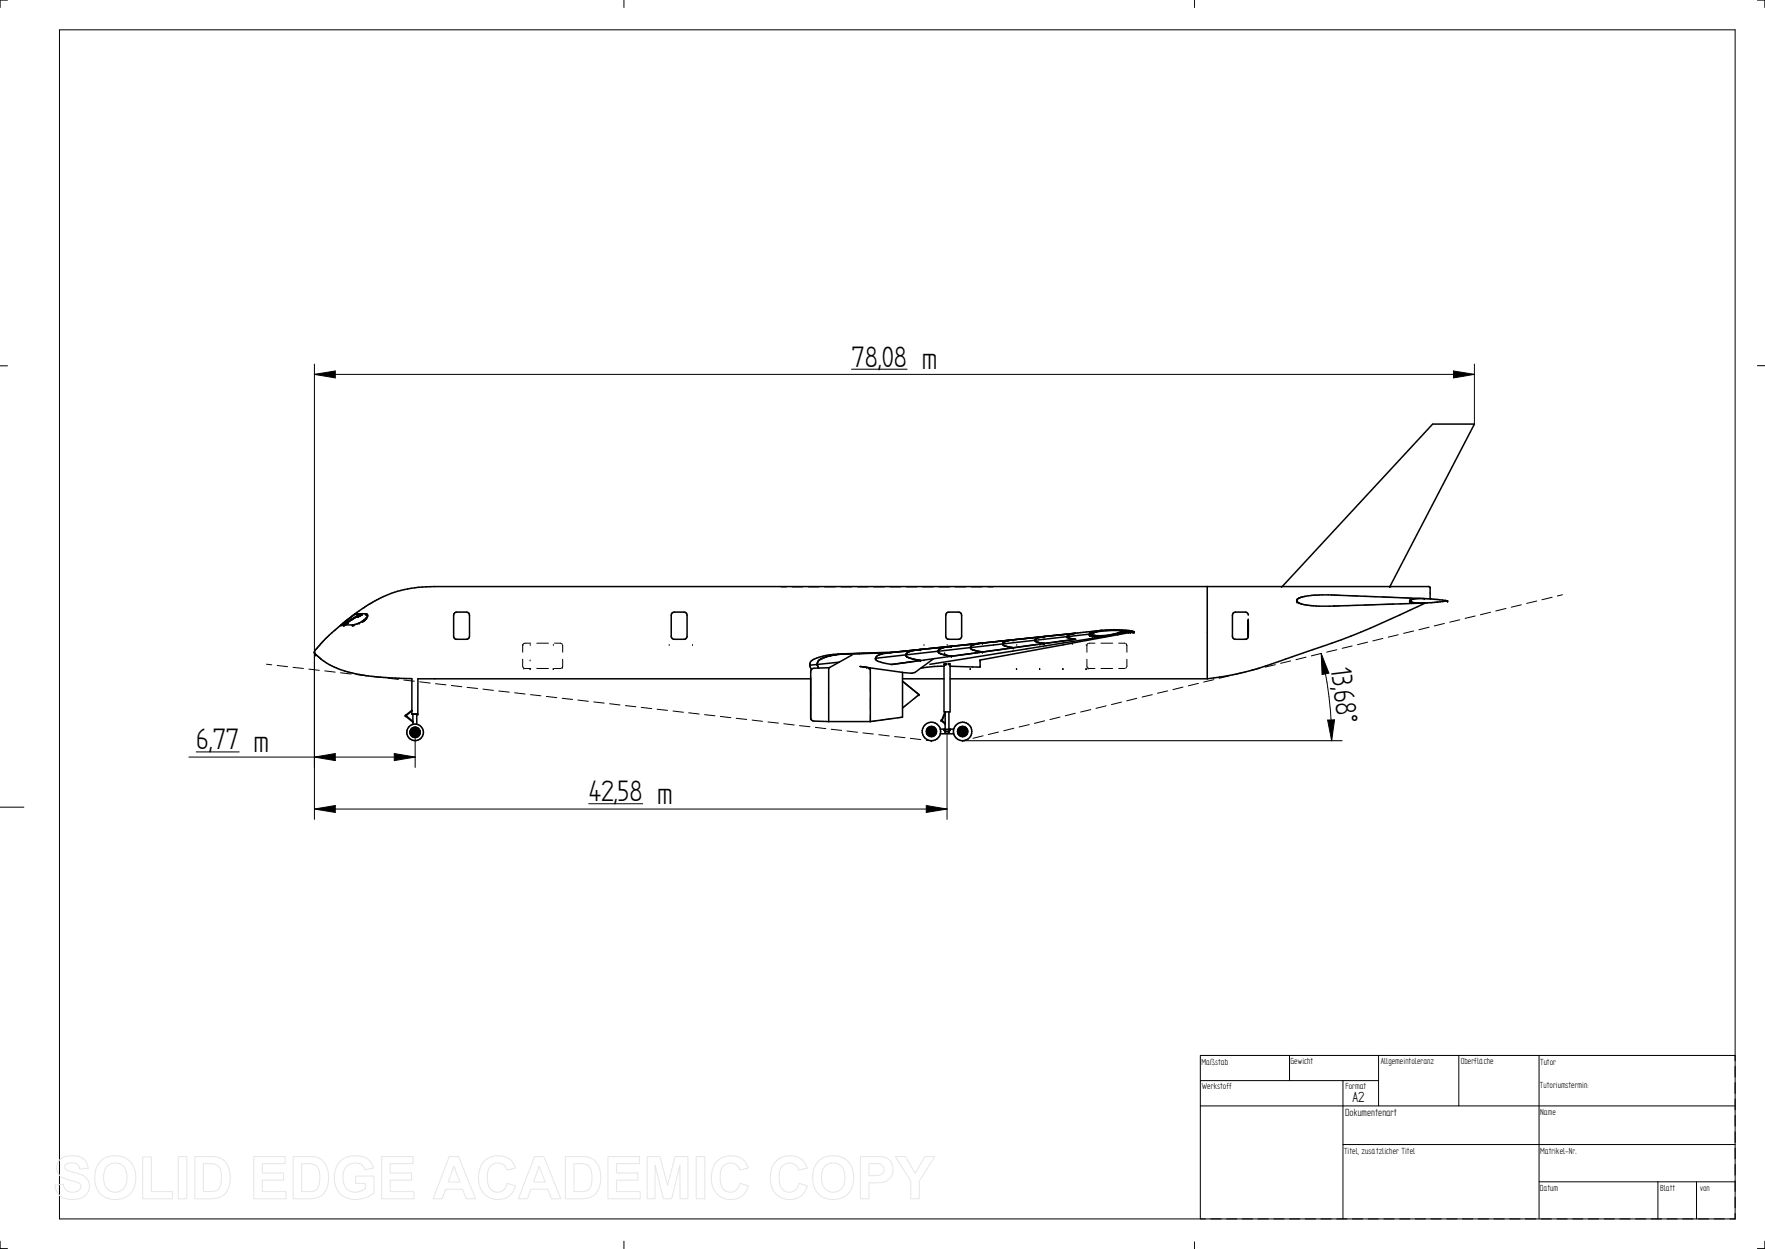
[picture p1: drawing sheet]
<svg xmlns="http://www.w3.org/2000/svg" width="594mm" height="420mm" viewBox="0 0 594 420" stroke-linecap="round" stroke-linejoin="round" font-family="sans-serif">
<defs><g id="words">
<g font-size="11.3">
<text x="286.6" y="123.3">78,08 m</text>
<text x="447.9" y="224.6" transform="rotate(83 447.9 224.6)">13,</text>
<text x="448.9" y="232.3" transform="rotate(83 448.9 232.3)">68°</text>
<text x="66" y="252.1">6,77 m</text>
<text x="198.2" y="269.5">42,58 m</text>
</g>
<text font-size="5.6" x="455.2" y="370.7">A2</text>
<text font-size="3.9" x="452.8" y="375.5">Dokumentenart</text>
<g font-size="3.4">
<text x="404.4" y="358.2">Maßstab</text>
<text x="434.4" y="357.8">Gewicht</text>
<text x="464.7" y="358">Allgemeintoleranz</text>
<text x="491.7" y="358">Oberfläche</text>
<text x="518.4" y="358.1">Tutor</text>
<text x="518.3" y="366">Tutoriumstermin:</text>
<text x="404.5" y="366.3">Werkstoff</text>
<text x="452.8" y="366.4">Format</text>
<text x="518.4" y="375.2">Name</text>
<text x="452.4" y="388.2">Titel, zusätzlicher Titel</text>
<text x="518.4" y="388.2">Matrikel-Nr.</text>
<text x="518.3" y="400.8">Datum</text>
<text x="558.8" y="400.7">Blatt</text>
<text x="572.2" y="400.8">von</text>
</g>
</g></defs>
<g fill="none" stroke="#000" stroke-width=".34">
<path d="M2.5 0h-2.5v2.5M20 10h564v400h-564zM210 0v2.5M402 0v2.5M591.5 0h2.6M594 0v2.5M0 123.1h2.5M105.8 125.9l7.1-1.1v2.3zM105.8 122.5v153.1M105.8 125.9h390.5M286.6 124.2h18.7M489.2 124.8l7.1 1.1-7.1 1.2z"/>
<path d="M496.3 122.5v20.2M591.5 123h2.5M262.9 197.4h1.8M266.6 197.4h3.6M272.1 197.4h3.6M277.6 197.4h3.6M283.1 197.4h3.6M288.6 197.4h3.6M294 197.4h3.7M299.5 197.4h3.6M305 197.4h3.6M310.5 197.4h3.6"/>
<path d="M316 197.4h3.6M321.5 197.4h3.6M327 197.4h3.6M332.5 197.4h1.8M431.4 197.5l-.1 .2M431.6 197.3l-.1 .1M467.7 197.6l-.1 .1M467.8 197.3h.1M467.8 197.3v.1M105.8 219.3h.1M115.1 210.2h.1M115.1 210l-.3 .2"/>
<path d="M115.2 210.2h.1M115.9 209.5l-.2 .1M116 209.3h.1M116 209.3l-.6 .4M116.1 209.3h.1M116.4 209l-.3 .3M116.4 208.9h.1M116.7 208.7l-.3 .2M116.7 208.8l-.1 .1M118.7 210.2h.1M118.8 210.2h.1M119 210.2h.1"/>
<path d="M122.8 208.4h.1M122.8 208.3h.1M122.9 208.3h-.1M122.9 206.5h.1M122.9 206.5h.2M123 206.5h.1M123.1 206.5h.1M176 216.9l-.1 2.5M176 216.7h.1M176.3 216.5l-.3 .2M178.5 216.8h.1M178.6 216.4h-2.1"/>
<path d="M180.7 216.4h3.9M186.3 216.8h.1M186.6 216.4h2.2M189 216.5l.3 .2M189.4 217v2.4M225.2 216.8h.1M233.1 216.8h.1M285.8 220h-2.9M286.8 219.8l-.8 .1M289.3 219.8h-1.7M289.3 219.8h.1M291 219.7l-.9 .1"/>
<path d="M293.6 219.8l-5.1 .1M297 220l-.4 .1M298.8 219.6l-2.6 .1M299 219.6h.2M299.7 219.5l-.3 .1M300 219.5h-.1M300.4 219.5h-.3M301.1 219.4l-1.1 .1M301.5 219.4h-.6M301.6 219.4l-1.6 .1M302.3 219.3h-.4h.9M304.8 219.2h-.9"/>
<path d="M305.1 219.8l-.3 .5 .5 .7M306.3 218.9l-3.5 .3M306.4 218.9l-3.2 .3M307 218.9l-1.2 .4M308.4 218.7l-.6 .1M308.5 218.7h.1M309.2 218.6h-.3M311 216.8h.1M311.4 218.3l-3.3 .4 1.5-.2h-.2M311.5 218.3l-1.7 .2M315.8 219.1h.1M316.1 218.5h.1"/>
<path d="M316.1 218.5a.7 .7 0 0 0-.4 .6 .7 .7 0 0 0 .4 .7M316.6 217.8l-3.5 .3M316.7 217.8l-3.4 .3M317.8 219.7h.1M317.9 219.7h.1M318 219.7h.1M318.4 217.7l-1.5 .4M318.8 216.8h.1M319.8 217.4l-.2 .1M320 217.4l-.8 .2M320.2 217.4h.1M320.2 217.4h-.1"/>
<path d="M321.8 217.3l-3.5 .3M321.9 217.2l-1.7 .2M326.6 216.8h.1M326.6 217.8h.1M327.1 219.8l-3.4 .5M327.1 216.7l-3.6 .3M330.1 216.4h.2M330.4 216.3h.1M330.5 216.3l-1.7 .2M330.5 216.3h.2M330.6 219.4h.1M330.7 216.3h.1"/>
<path d="M332.3 216.2l-3.4 .3M332.4 219.1l-3.5 .5M334.4 216.8h.1M337.4 215.6l-3.4 .4M337.5 216.6h.1M337.5 215.6l-3.4 .3M337.5 218.4l-3.4 .5M340.7 215.3h-.3M340.7 215.3h.2l-1.7 .1M340.7 215.3h.1M341 217.9l-1.7 .2M341 215.2l-1.7 .2"/>
<path d="M341 217.9h.1M342.2 216.8h.1M342.6 215.1l-1.7 .2M342.7 215.1l-1.8 .1M342.8 217.7l-1.7 .2M347.8 214.5l-3.4 .4M347.9 214.5l-3.4 .4M348 217l-3.5 .4M348.4 215.4h.1M350 216.8h.1M351.1 214.2h.1M351.1 217.3h.1"/>
<path d="M351.1 214.9h.1M351.3 214.2l-1.7 .1M351.4 216.5l-1.6 .2M351.4 214.2l-1.6 .1M351.5 216.5h.1M351.5 214.1h.1M353 214l-1.5 .1M353.2 216.2l-1.7 .3M353.2 214l-1.7 .1M357.8 216.8h.1M358.2 213.4l-3.4 .4M358.4 215.5l-3.4 .5"/>
<path d="M358.4 213.4l-3.4 .4M359.1 214.2h.1M360.9 216.3h.1M361.7 213.1l-1.7 .2M361.9 215.1l-1.7 .2M361.9 213.1l-1.7 .1M365.6 216.8h.1M365.9 217l-.1 2.4M366.2 216.5l-.3 .2M366.7 213.4h.1M366.7 213.3h.1M366.9 213.6h.1"/>
<path d="M366.9 213.7h.1M367.1 213.7h.1M367.4 213.8h.1M367.7 213.9h.1M367.9 213.9h.1M368.4 214h.1M368.5 216.4h-2.1M368.8 214h.1M369.4 214.1h.1M369.6 214.1h.1M369.8 214.1h.1M370.3 214.1h.1"/>
<path d="M370.6 216.4h3.9M371.3 214.1h.1M371.5 214h.1M371.7 214h.1M372.2 214h.1M376.5 216.4h2.2M377.8 212.8h.1M378.5 212.7h-.6M378.9 216.5l.3 .2M379.2 216.7h.1M379.3 216.9v2.5M380.3 212.6h.1"/>
<path d="M380.4 212.6h-1.3M380.5 212.6h.1M381.7 212.5h.1M381.8 212.5l-.7 .1M381.8 212.5h.1M444.7 219.8l2.6 6.6-2.3 .5zM444.7 219.8a125.3 125.3 0 0 1 3.5 29.4M444.8 219.8l-3.4 .8M449.1 200.2h2M450 218.6l-3.5 .8M451.1 203.8l-2 .1M453.1 200.3l4 .2"/>
<path d="M455.1 217.3l-3.4 .8M457 203.6l-3.9 .2M459.1 200.6l4 .1M460.3 216l-3.4 .9M463 203.4l-3.9 .1M465.2 200.8l3.9 .2M465.5 214.8l-3.4 .8M469 203.2l-3.9 .1M470.7 213.5l-3.4 .8M471.2 201l3.9 .2M475 203l-3.9 .1M475.8 212.3l-3.4 .8"/>
<path d="M477.2 201.3h1.9M479.1 202.9h-2M479.3 201.4h.1M479.4 202.9h.1M479.5 201.4h.1M481 211l-3.4 .8M486.2 209.7l-3.4 .9M487.1 202.1h.1M491.4 208.5l-3.4 .8M496.5 207.2l-3.4 .8M501.7 206l-3.4 .8M506.9 204.7l-3.4 .8"/>
<path d="M512.1 203.5l-3.4 .8M517.3 202.2l-3.5 .8M522.4 200.9l-3.4 .9M525.9 200.1l-1.7 .4M89.7 223.4l1.8 .2M93.3 223.9l3.5 .4M98.6 224.5l3.5 .4M104 225.1l3.5 .4M109.3 225.7l3.5 .4M114.6 226.3l3.5 .4M119.9 226.9l3.5 .4M125.3 227.5l3.5 .4"/>
<path d="M130.6 228.1l3.5 .5M135.9 228.8l3.5 .4M138.6 238.9v.3M141.3 229.4l3.5 .4M146.6 230l3.5 .4M151.9 230.6l3.5 .4M157.2 231.2l3.5 .4M162.6 231.8l3.5 .4M167.9 232.5l3.5 .3M173.2 233l3.5 .5M175.9 221.8l.1 2.5M176 224.5l.3 .2"/>
<path d="M176.3 224.7h.1M176.6 224.8l2 .1M178.4 224.9h.1M178.4 222h.1M178.5 224.9h.1M178.6 233.7l3.5 .4M180.7 224.9h3.9M183.9 234.3l3.5 .4M186.2 224.9h.1M186.3 224.9h.1M188.8 224.8l-2.2 .1M189.2 234.9l3.5 .4"/>
<path d="M189.3 224.5h.1M189.3 224.5l-.3 .2M189.4 221.8v2.5M194.5 235.5l3.5 .4M199.8 236.1l3.6 .4M205.2 236.7l3.5 .5M210.5 237.4l3.5 .3M215.9 238l3.5 .4M221.2 238.6l3.5 .4M226.5 239.2l3.5 .4M231.8 239.8l3.5 .4M272.5 223.8h.1"/>
<path d="M272.5 223.7h.1M272.5 223.6h.1M272.6 223.4h.1M272.6 223.3h.1M272.6 223.4l-.1 .1M272.6 223.1v.1M272.9 227.5v.8M272.9 225.6v.9M272.9 233.6v.1M275.1 223.5h.1M275.1 223.3v.1M275.1 223.1h.1"/>
<path d="M278.9 233.2v.1M281.3 220.3h-.3M282.4 220.1l-.7 .1M289.5 224.2h.6M290.7 224.4l.8 .1M291.5 224.5h.1M291.6 224.5h.1M291.7 224.5h.1M292.4 224.6h.1M292.6 224.7h.1M292.6 224.6h.1M292.7 224.7h.1"/>
<path d="M292.8 224.7h.1M292.9 224.7h.1M292.9 224.7v2M292.9 228.7v4M292.9 234.7v4M294.7 221.5h.1M294.8 221.1l-.1 .3M294.9 221h.1M296.1 220.3l-.8 .3M301.6 223.3l-1.6 .2M303.8 229.2h.1M304.9 220.3h.1"/>
<path d="M305.6 236.7l-1.8 1.5M306.1 221.4l1.7 .4M306.5 222.6l-3.2 .5M307.2 226.4l-.4 .1M307.9 226.2l-.3 .1M308.8 222l.8 .2M309.3 233.7h.1M309.3 233.7l-1.8 1.5M309.7 222.2l-1.6 .2M311 222h.1M316.9 220l1.5 .5M317.7 224.1h.2"/>
<path d="M317.7 223.3h.1M318.2 239.8h.1M318.2 239.5v.1M319.3 220.6l.7 .1M319.8 223.3h.1M320.2 220.8h.1M321.9 220.5l-1.7 .3M326.5 224.9h.1M326.6 224.9h.1M329.9 224.1h.1M329.9 222h.1M342.1 224.9h.1"/>
<path d="M342.2 224.9h.1M349.9 224.9h.1M350 224.9h.1M357.7 224.9h.1M357.8 224.9h.1M361.9 239.9l-3.3 .9M365.5 224.9h.1M365.6 224.9h.1M365.8 221.8l.1 2.5M365.9 224.5l.3 .2M366.2 224.7h.1M366.4 224.8l2.1 .1"/>
<path d="M367.2 238.7l-3.5 .8M370.6 224.9h3.9M372.3 237.4l-3.4 .9M377.5 236.2l-3.4 .8M378.7 224.8l-2.2 .1M379.2 224.5l-.3 .2M379.3 221.8v2.5M382.6 234.9l-3.3 .9M387.9 233.7l-3.5 .8M393 232.4l-3.4 .8M398.2 231.1l-3.4 .9M403.4 229.9l-3.4 .8"/>
<path d="M408.6 228.6l-3.5 .8M413.7 227.4l-3.4 .8M418.9 226.1l-3.4 .8M424.1 224.8l-3.4 .9M429.3 223.6l-3.5 .8M434.4 222.3l-3.4 .8M439.6 221.1l-3.4 .8M63.6 254.7h76.1M66 252.9h14.5M105.8 254.7l7.1-1.2v2.4zM132.7 253.5l7 1.2-7 1.2zM139 240.2h.1z"/>
<path d="M139 242.7v.3M139.4 240.2h.4zM139.7 246.3v11.9M140.1 240.2h.2M237.1 240.4l3.6 .4M242.5 241l3.5 .4M247.8 241.6l3.5 .4M253.1 242.2l3.6 .5M258.5 242.9l3.5 .3M263.8 243.5l3.5 .4M269.1 244.1l3.5 .4M272.9 241.7h.1"/>
<path d="M274.4 244.7l3.6 .4M279.8 245.3l3.5 .4M285.1 245.9l3.5 .4M290.4 246.5l3.6 .4M292.9 240.7v2l1.8-.2M295.8 247.1l3.5 .5M300.1 241.7l-3.6 .5M301.1 247.8l3.5 .4M303.8 241.2l-1.8 .3M306.4 248.4l3.5 .4M311.7 249l1.8 .2M312.2 246.2h.1"/>
<path d="M312.2 246h.1M312.2 245.9h.2M312.2 246.2h.2M312.2 246.5h.1M312.2 245.9h.1M312.2 246.3h.2M312.3 245.7h.2M312.3 245.7h.1M312.4 245.4l.1 .1M312.4 246.7h.1M312.4 245.4h.1M312.4 246.4l-.2 .1"/>
<path d="M312.4 246.5h-.1M312.5 246.6l-.1 .1M312.5 245.2h.1M312.5 246.2h.2M312.5 245.2l.1 .1M312.5 246h.2M312.5 246.7l-.1 .1M312.6 245.2h.1M312.6 246.1h.1M312.6 246h.1M312.6 245.2l.1 .1M312.6 245.8h.2"/>
<path d="M312.6 246.3h.2l-.2 .1M312.6 245.7l.2 .1M312.6 246.8l-.1 .2M312.7 245.6l.1 .1M312.7 246.9l-.1 .1M312.7 245.1l.1 .1M312.7 247.1h.1M312.7 246.2h.1M312.7 246h.1M312.8 247.1h.1M312.8 245.4l.1 .2M312.8 246.2h.1"/>
<path d="M312.8 246h.1M312.8 245h.1M312.8 245l.1 .2M312.8 247l-.1 .1M312.8 246.5h-.1M312.8 245.7h.1M312.8 245.8h.1M312.8 246.5l-.1 .1M312.8 246.5h.1M312.9 247.1h-.1M312.9 246.6l-.1 .1M312.9 245.6h.1"/>
<path d="M312.9 245.3l.1 .1M312.9 246.6l-.1 .2M312.9 246.6h.1M313 247.2h.1M313 245.3v.1M313 246.7l-.1 .1M313 247.1v.1M313 245.4h.1M313 246.8v.1M313 246.8h.1M313.1 245.2l.1 .2M313.1 245l-.1-.1v.1"/>
<path d="M313.1 246.9l.1-.1v.2M313.1 247.1l-.1 .2M313.2 245.2v.1M313.2 247.3h.1M313.2 247.2v.1M313.2 244.8l.1 .2M313.2 244.8h.1M313.2 244.8v.1M313.3 245.2v.1M313.3 247.2l-.1 .2M313.3 246.8v.2M313.3 245.3h.1"/>
<path d="M313.3 245.2l.1 .1M313.4 246.9l-.1 .1M313.4 246.9h.1M313.5 247.4h.1M313.5 246.9v.1M313.5 247.2v.2M313.5 249.2h.1M313.5 245.3h.1M313.5 244.8v.1M313.5 245.1v.2M313.6 246.9h.1M313.6 246.9v.2"/>
<path d="M313.6 247.2v.2M313.6 244.8h.1M313.6 244.8v.1M313.6 245.2v.1M313.6 246.9v.1M313.6 245.3h.1M313.7 247.2v.2M313.7 245.3h.1M313.7 245.1l-.1 .2M313.7 246.8l.1 .2M313.7 246.8h.1M313.7 244.8v.1"/>
<path d="M313.7 247.4h.1M313.8 245.2l-.1 .1M313.8 247.4h.1M313.8 245.3h.1M313.8 247.2v.1M313.8 244.8v.2M313.8 244.8h.1M313.9 245.2l-.1 .1M313.9 246.8h.1M313.9 245l.2-.1-.1 .2M313.9 245.2l-.1 .2M313.9 247.1l.2 .2"/>
<path d="M313.9 246.9l-.1-.1 .1 .1M313.9 245.4h.1M314 246.7h.1M314 245.4h.1M314 246.7l.1 .1M314 247.1l.1 .1M314.1 246.6l.2 .1M314.1 245.3l-.2 .1M314.1 246.6l.1 .1M314.1 245.4h-.1M314.1 247l.1 .1M314.2 246.5l.1 .1"/>
<path d="M314.2 245.4l-.1 .2 .1-.1M314.2 247l.1 .1M314.2 246.5h.2M314.2 246.5h.1M314.2 245l-.1 .1M314.2 247.1h.1M314.3 245.8h.1M314.3 247.1h.1M314.3 246.8l.1 .2M314.3 245.5v.2M314.3 245.1l-.1 .1M314.3 246.1h.2"/>
<path d="M314.3 246h.1M314.3 246.1h.1M314.3 246.2h.1M314.3 245.1h.1M314.4 246.8l.1 .2M314.4 245.7l-.1 .1M314.4 245.8h-.2M314.4 246.3h-.2l.2 .1M314.4 246.7l.2 .1M314.4 245.2v.1M314.4 247h.1M314.5 245.2l-.1 .2"/>
<path d="M314.5 245.4h.2l-.2 .1M314.5 245.9l-.2 .1M314.5 245.2h.1M314.5 246.6l.2 .1M314.6 246.4l.2 .1h-.2M314.6 246h.2M314.6 246.3h.2M314.6 246.8h.1M314.7 245.9h.1M314.7 246.2h.1M314.7 245.7l-.1 .1M314.7 245.7h.1"/>
<path d="M314.8 246.3h.1M314.8 246h.1M314.8 245.7h-.2M317.7 245.3h.1M318.1 243.2h.1M318.2 243.6h.1M318.2 243.2v.2M318.2 243.5v.1M318.8 245.3v30.3M319.7 245.3h.1M322.7 246.2h.1M322.7 245.9l.2 .1"/>
<path d="M322.7 246.3h.2M322.7 245.9h.2M322.7 245.9h.1M322.7 245.7h.1M322.7 245.7l.2 .1M322.8 245.4l.2 .1M322.8 245.4h.1M322.9 246.1l-.2 .1M322.9 245.4h.1M322.9 246.4l-.2 .1h.2M322.9 245.7h-.2M323 246.6l-.2 .2"/>
<path d="M323 245.2l.1 .1-.1-.1M323 246.7l-.1 .1M323 245.2h.1M323.1 246.1h.1M323.1 246.3h.2l-.1 .2M323.1 246.2h.1M323.1 245.9l.1 .1M323.1 246h.1M323.1 245.8h.2M323.1 245.7l.2 .1M323.1 246.8l-.1 .2M323.2 246.9l-.2 .1"/>
<path d="M323.2 245.7h.1M323.2 245.6l.1 .1M323.2 246h.1M323.2 246.2h.1M323.3 246.4h-.2M323.3 246h.1M323.3 246.2h.1M323.3 245.8h.1M323.3 245.7h.1M323.3 247l-.1 .2 .2-.1M323.3 246.5l-.1 .1M323.3 246.5h.1"/>
<path d="M323.3 245.4l.2 .2-.2-.1M323.4 246.6l-.1 .1M323.4 246.6l-.1 .2M323.4 245.1l-.2-.2 .1 .3M323.4 245.4h.1M323.5 247.4h.1M323.5 244.8v.2M323.5 245.4h.1M323.5 247.1v.3M323.5 246.7l-.1 .1M323.5 245.3l.1 .1M323.5 244.9l.1 .1"/>
<path d="M323.5 244.9h.1M323.5 246.7l.1 .1M323.5 246.7h.1M323.6 246.8l-.1 .1M323.6 247.1l-.1 .2M323.6 245.2v.2M323.6 245.4h.1M323.6 246.8v.1M323.6 246.8l.1 .2M323.7 244.8v.1M323.7 245.2v.1M323.7 247.2v.2l.1-.2"/>
<path d="M323.7 244.7h.1M323.7 244.7l.1 .2M323.8 245.2v.1M323.8 245.3h.1M323.8 246.8v.2M323.8 246.8l.1 .2M323.8 246.8h.1M323.9 245.2v.1M324 245.3h.1M324 244.7v.2M324 245.2v.1M324 247.4h.1"/>
<path d="M324 246.9v.1M324 247.2v.2M324.1 244.7h.1M324.1 244.7v.2M324.1 245.2v.1M324.1 249.2h.1M324.1 249.2h127.6M324.1 246.9h.1M324.1 246.9v.1M324.1 247.2v.2M324.1 245.3h.1M324.2 246.8l-.1 .2"/>
<path d="M324.2 245.3h.1M324.2 246.8h.1M324.2 246.8l.1 .2M324.3 245.2l-.1 .1M324.3 245.3h.1M324.3 247.2v.2l-.1-.2M324.3 244.7l-.1 .2M324.4 245.2l-.1 .1M324.4 244.8l-.1 .1M324.4 244.8h.1M324.4 247.1l.1 .2M324.4 245.2l-.1 .2"/>
<path d="M324.4 246.9l-.1-.1 .1 .2M324.4 245.4h.1M324.5 246.7v.2M324.5 245.4h.1M324.5 246.7h.1M324.5 247.1l.1 .3M324.5 246.7l.1 .1M324.5 244.9l-.1 .1M324.5 245.3l-.1 .1M324.5 247.3h.1M324.6 245.5h.1M324.6 244.8l-.1 .2"/>
<path d="M324.6 244.8h.1M324.6 245.4h-.1M324.6 245.1l.2-.2-.1 .3M324.7 245.4l-.1 .1M324.7 246.5l.1 .1M324.7 247l.1 .2-.2-.1M324.7 246.4h.1M324.7 246.4l.2 .1M324.7 246.7l-.1-.1 .1 .2M324.8 245.8h.1M324.8 245.6l-.1 .1h.2M324.8 246h.1"/>
<path d="M324.8 245.3l.2-.1-.1 .1M324.8 246.1h.1M324.8 246.2h.1M324.9 245.7l-.1 .1M324.9 246.8l.1 .2-.2-.1M324.9 245.8h-.2M324.9 245.9l-.1 .1M324.9 246.3h-.2l.2 .1M325 246.6l.2 .2-.2-.1M325.1 245.7h.2M325.1 246.4l.2 .1h-.2M325.2 246.3h.1"/>
<path d="M325.2 246.1l.1 .1M325.2 245.4l-.2 .1M325.2 245.4h.1M325.2 245.4h-.2M325.3 245.7l-.2 .1M325.3 245.7h.1M325.3 245.9h-.1M325.3 246.3h.1M325.4 245.9h.1M325.4 245.9l-.2 .1M325.4 246.2h.1M325.7 248.8l-1.6 .4"/>
<path d="M330.9 247.5l-3.4 .9M336.1 246.3l-3.5 .8M341.2 245l-3.3 .8M346.4 243.8l-3.4 .8M351.6 242.5l-3.4 .8M356.8 241.2l-3.4 .9M446.9 242.2l2.3-.1-1 7.1zM0 271.5h8M105.8 272.2l7.1-1.2v2.3zM105.8 272.2h213M198.2 270.4h18.1M311.8 271l7 1.2-7 1.1z"/>
<path d="M434 355v8.5M464 355v17M491 355v17M518 355v55M584 355h-180v55M404 372h180M404 363.5h60M452 363.5v46.5M452 385h132M518 397.6h66M558 397.6v12.4M571 397.6v12.4"/>
<path d="M0 417.5v2.5h2.5M210 417.5v2.5M402 417.7v2.3M594 417.5v2.5M591.5 420h2.6"/>
</g>
<path d="M0 0h594v420h-594z" fill="none" stroke="#fff" stroke-width=".51"/>
<g fill="none" stroke="#000" stroke-width=".51">
<path d="M406.4 197.3h61.4M406.4 197.3h-260.1a38.6 38.6 0 0 0-21.8 5.8l-4.3 2.9-3.8 2.9M406.4 197.3v31M467.8 197.3l28.5-54.6h-14.1l-50.6 54.6M467.8 197.3h13.2l.4 .4v3.8M105.8 219.4l.4 .7M115.6 210.2h3M115.8 210.2h-.1M116.2 209.9l-.1 .1M116.4 208.9l-6.6 5.8-3.5 3.7-.5 .9M116.5 209.7l-.1 .1M116.7 209.6h.1"/>
<path d="M117 209.4h-.1M119.2 210.1l-.3 .1M119.4 210.1h-.2M119.5 206.5l-3.1 2.4M119.7 206.5l-4.7 3.7M120 206.5h.1M120.1 206.5h.2M120.2 207.3l-3.1 1.9M120.3 207.3l-3.2 2M120.9 209.6l-1.4 .5M120.9 206.5h.1M121.3 206.7l-.1 .1"/>
<path d="M121.4 206.5l-6 3.7h-.6l1.6-1.3M121.7 206.5h1.2M122 209l-1.1 .5M122.2 208.8l-.2 .2M122.6 208.5l-.3 .3M123.5 206.6l.1 .1M123.6 206.8h.1M123.7 206.9l-.3 .8M153 206.2l.7-.3h3.3a1.01 1.01 0 0 1 1 1v7.2a1.01 1.01 0 0 1-1 1h-3.3a1.01 1.01 0 0 1-1-1v-7.2zM226.2 206.2l.7-.3h3.3a1.01 1.01 0 0 1 1.1 1v7.2a1.01 1.01 0 0 1-1.1 1h-3.3a1.01 1.01 0 0 1-1-1v-7.2zM298.8 219.6l-15.6 .4-2.4 .3M301.9 219.3l-15.8 .6a34.5 34.5 0 0 0-10.6 1.2 3.2 3.2 0 0 0-3 2.7"/>
<path d="M305.3 219.6l-.4 .7M305.4 218.9l-3.1 .4M306.4 219.1l-.5 .2M307 218.9l-.5 .2M308.2 218.7l-2.2 .5-1.1 1.1M309 218.6l-1.4 .2M309.8 218.5l-9.8 1a8.6 8.6 0 0 0-5.2 1.6l-.1 .3M309.8 218.5l-.8 .1M315.9 218.7a1.21 1.21 0 0 0 1.5 1.4l.5 .2M315.9 218.7l-.1 .4 .3 .6M316.4 219.8l1.5 .5M318.6 206.2l.8-.3h3.3a1.01 1.01 0 0 1 1 1v7.2a1.01 1.01 0 0 1-1 1h-3.3a1.01 1.01 0 0 1-1.1-1v-7.2z"/>
<path d="M319.6 217.5l-20.7 2.1M320.1 217.4l-12.7 1.3M320.2 217.4a6.4 6.4 0 0 0-4.3 1.3M320.2 217.4a7.1 7.1 0 0 0-4.3 1.3M322.6 217.2l7.5-.8-20.3 2.1M326.6 217.8l-21.7 2.5M326.6 217.8l.6 .7M327 217.3l-.4 .5M327.2 218.5l.3 .2M327.5 218.7l2.5 .5M327.5 218.7l.6 .1M328 218.8l1.9 .4"/>
<path d="M328.2 216.7l-1 .4M328.3 216.7l-1.6 .9M328.8 216.6l-.6 .1M329.9 219.2l.8 .1M330 216.4l-1.2 .2M330 219.2l.7 .1M330.6 219.4l-10.4 1.4M330.7 219.3l-10.5 1.5M337.5 216.6l.5 .6 1.2 .4M337.5 216.6l.6 .6M338 216l-.5 .6M338.2 217.3l1 .3"/>
<path d="M338.3 215.9l-.3 .1M338.9 215.6l-.4 .1M339 215.6l-1 .4M339.2 217.6l1.9 .3M339.8 217.7l1.3 .2M339.8 215.4l-.9 .2M339.9 215.4l-.9 .2M340.4 215.3l-10.4 1.1M341.1 215.2l-1.3 .2M341.1 217.9l-10.4 1.4M341.1 215.2l-1.2 .2M348.3 215.4l-21.6 2.4 .3 .6"/>
<path d="M348.3 215.4l.1 .2M348.4 215.4l.1 .2M348.4 215.6l3.1 .9M348.4 215.1l-.1 .3M348.5 215.1l-.1 .3M348.5 215.6l.4 .3M348.8 215.9l2.7 .6M349.3 214.6l-.8 .5M349.6 214.3l-8.5 .9M350.4 214.3l-.9 .2M350.4 214.3l-1.2 .3-.8 .5M351.5 216.5l-20.8 2.9"/>
<path d="M351.5 214.1l-1.1 .2M359.3 214v.4M359.4 214.5l2.5 .6M360.9 213.2l-.9 .3M360.9 213.2l1.2-.2-41.9 4.4M360.9 213.2l-1.2 .4-.5 .4v.4l2.9 .7-10.6 1.4M361 213.1l-9 1M361.9 213.1l-1 .1M361.9 213l-11.5 1.2M366.9 213.3l-18.5 2.1M366.9 213.7h.1M367.2 213.7l.2 .1"/>
<path d="M367.2 212.7h.1M367.3 213.5l.4 .1M367.4 213.8h.1M367.5 212.6l-.1 .1M367.6 213.9h.1M367.7 213.9h.1M367.9 213.9l.6 .1M367.9 213.7h.3M368.2 213.7l1.4 .1M368.3 212.5l-.7 .1M368.5 214l1.1 .1M368.8 212.3l-.5 .1"/>
<path d="M368.8 212.3l-6.9 .7M368.8 212.3a38.9 38.9 0 0 1 12.5 .1M369 212.3h-.2M369.1 212.3h.1M369.7 213.8h1.6M370.9 212l-1.7 .3M373.5 213.8l-60.5 9.7M374.1 213.5l-2.8 .3M374.7 213.3l-.5 .1M374.8 213.3h.1M376 213.2l-2.8 .7-3.5 .2M376.1 213.2h.1"/>
<path d="M376.1 212.9l-1.2 .4M376.3 213.1l-.1 .1M376.9 212.9h.1M377.1 212.6l-.9 .3M377.2 212.9l-.8 .2M378.6 212.4l-1.3 .2M378.6 212.4l1.3-.1-7-.2-3.7 .4-2 .5M379.9 212.6l-2.6 .3M380 212.6h.1M380.1 212.3h.1M380.1 212.6h.3M380.2 212.3l.5 .1"/>
<path d="M380.4 212.6h.1M380.6 212.6h.2M380.8 212.6h.2M381 212.4h.1M381.1 212.4h.2M381.1 212.6h.1M381.3 212.4l.4 .1M381.5 212.5l-.3 .1M381.5 212.5h.1M381.8 212.5l-51.9 9.5v2.4l-10.2-.3M420.2 206.9a1.01 1.01 0 0 0-1-1h-3.4a1.01 1.01 0 0 0-1 1v7.2a1.01 1.01 0 0 0 1 1h3.4a1.01 1.01 0 0 0 1-1M436.4 202a3.1 3.1 0 0 0 2.6 1.4l4 .5h4.5l32-1"/>
<path d="M436.6 201.7l-.2 .3M474.9 202.5h.1M475 201.7h-.1M475.1 201.7l4.1-.4 8 .8M479.5 201.4l-30.4-1.2a27.4 27.4 0 0 0-11.8 1l-.7 .4M479.8 202.8l-2.7 1.3a291.4 291.4 0 0 1-42.2 16.8 113.1 113.1 0 0 1-28.5 7.4M487.2 202.1l-7.7 .8-4.4-.3M106.3 220.3l.3 .1a23.8 23.8 0 0 0 13.2 6.3l7.5 1.1 11.3 .5v11.9M138.7 238.9l-2.4 1.9 2.7 2.2M138.7 239.1l-1.9 1.5 .1 .3 2.1 1.8M140.7 228.3l-.1 11.9M272.5 223.8l.6 1.4"/>
<path d="M272.9 228.3h-132.2M273.1 225.2l-.2 .4v16.2l.6 .7 .5 .1 4.9 .1M275.1 223.5l.2 .7M275.2 224.2l.4 .5M276.2 221.7l-.9 .8-.2 1M276.3 221.7l-.3 .2a1.68 1.68 0 0 0-.9 1.6M278.8 220.8l-2.5 .9M278.9 224.6v18.1M278.9 224.6l-4.9 .2-.9 .4M279.5 220.6l-3.3 1.1M279.6 220.6l-.7 .2M280.3 220.4l-.8 .2"/>
<path d="M280.3 220.4l-.7 .2M280.9 220.3l-.6 .1M282.5 222.8l-10 1M283.3 220l-2 .3M286.8 220.3l-7.8 4.3M292.6 224.7l-3.1-.5 14.3 2v15.1l-10.9 1.4M292.6 224.7h.1M292.9 224.7v18M294.7 221.5l.1 .4a11 11 0 0 0 5.2 1.6l9.8-1.3M303.8 228.3h13.9M303.8 229.2l5.5 4.4M304.9 220.3l.4 .7"/>
<path d="M304.9 220.3l-10.2 1.1M305.3 221l4.5 1.2M309.3 233.6l-5.5 4.6M314.3 221.6l-6.4 4.6-1.1 .3-3-.3M317.7 224.1l-3.2 .1-4.7 .6M317.9 220.3l2.3 .4M317.9 220.3l2.3 .5M318.1 239.5l-1.1 2.7-.3 .2 1.4 1.1M318.1 239.9l-1 2.5 1 .8M318.1 239.5v5.8M319.4 239.5v5.8M319.8 228.3h86.6"/>
<path d="M319.8 223.3v16.2h-2.1v-16.2M320.2 220.8l-20.1 2.8M138.1 246l.2 .1zM138.1 246.5l.2 .1zM138.3 245.5l.1 .2zM138.3 247.1l.1 .1zM138.5 246.5h.4zM138.5 246.4h.4M138.5 246.3h.4M138.5 246.1l.4 .1M138.6 245.7l.4 .3-.4-.2M138.6 240.2h2"/>
<path d="M138.6 240.2h1.7M138.6 245.1l.2 .2zM138.6 247.5l.2 .1zM138.7 245.6l.3 .3M138.7 247.1l.3-.3-.3 .3M138.7 245.6l.4 .2-.3-.3 .3 .2-.1-.4 .2 .4M138.9 246.6l-.4 .1 .4-.1M138.9 246.1l-.4-.2 .4 .2M139 246.7l-.4 .2M139 240.2v2.5M139 242.9v.8M139 242.7v.3"/>
<path d="M139.1 246.9l-.3 .4M139.1 244.8l.2 .1zM139.1 247.7l.2 .1zM139.2 247l-.3 .4 .3-.3M139.4 245.6l-.3-.4 .2 .4M139.4 247.1l-.3 .4zM139.4 247.1l-.1 .5 .2-.5M139.5 245.1l.1 .4zM139.5 245.5l-.2-.3 .1 .4M139.6 247.2l-.1 .4zM139.6 247.9h.2zM139.6 244.7l.2 .1z"/>
<path d="M139.7 245.1v.4M139.7 247.2v.4M139.8 247.2l.1 .4M139.9 245.1v.4M139.9 245.5l.2-.3-.1 .4M139.9 247.1l.2 .5-.1-.5M140.2 247.7l.2 .1zM140.2 244.8l.2 .1zM140.2 247l.3 .4M140.3 245.2l-.2 .4M140.3 247l.3 .3M140.3 247.5l-.2-.4 .2 .4"/>
<path d="M140.3 240.2h.3M140.3 240.2v3.4M140.3 246.9l.3 .3M140.5 245.3l-.3 .4M140.5 246.8l.3 .1M140.5 246.1l.4-.2-.4 .2M140.5 246.7l.4 .2M140.5 245.4l-.3 .3M140.5 246.6l.4 .2-.4-.2M140.5 246.5l.5 .1zM140.5 246.4h.5M140.5 246.3h.5"/>
<path d="M140.6 245.4l-.3 .4 .4-.2M140.6 247.5l.2 .1zM140.6 245.1l.2 .1zM140.8 247.1l-.4-.3 .3 .3M140.8 245.6l-.4 .3M140.9 245.8l-.4 .2M141 246.1l-.5 .2M141 247.1h.2zM141 245.5l.2 .1zM141.2 246.5l.2 .1zM141.2 246l.2 .1zM278.9 242.7h14"/>
<path d="M311.9 245.7l.3 .1zM311.9 246.3l.2 .2zM312.1 246.8h.2zM312.1 245.3h.2zM312.2 246h.5M312.2 245.9l.5 .1M312.3 246.4l.5-.1zM312.3 245.7l.5 .1-.5-.1M312.4 245.4l.4 .3M312.5 247.1l.2 .1zM312.5 244.9l.1 .2zM312.5 245.2l.4 .4"/>
<path d="M312.6 245.2l.3 .4M312.7 246.2l-.5 .1M312.7 246.1l-.5 .1M312.7 245.1l.3 .3M312.8 246.5l-.4 .2M312.8 245l.2 .4M312.8 246.5l-.4 .3M312.9 246.6l-.4 .4M312.9 246.6l-.3 .4M312.9 247.4l.2 .1zM312.9 244.6l.1 .2zM313 247.2l.2-.4-.2 .5"/>
<path d="M313 245.6a.75 .75 0 0 0 .3 1.2 .75 .75 0 0 0 1-.7M313 246.7l-.3 .4M313 246.8l-.2 .3M313.2 245.3l-.2-.4 .2 .5M313.3 246.8l-.1 .5M313.3 245.3l-.1-.5 .2 .5M313.4 246.9l-.2 .5M313.4 247.5l.2 .2zM313.4 244.5l.2 .2zM313.5 246.9v.5M313.5 244.8v.5M313.6 246.9v.5"/>
<path d="M313.6 244.8v.5M313.6 245.3l-.6 .3M313.6 245.3l.6 .4M313.6 246.9l.1 .5M313.7 246.8l.1 .5M313.7 244.8l-.1 .5M313.8 245.3l.3-.4-.3 .5M313.8 244.8l-.1 .5M313.9 246.8l.3 .3M313.9 247.4l.2 .1zM313.9 244.6l.2 .2zM314 246.7l.3 .4"/>
<path d="M314.1 247.2l-.3-.4 .3 .5M314.1 246.6l.4 .4-.4-.4M314.1 245.5l.4-.3zM314.2 245.6l.5-.2zM314.2 245.7l.1 .4M314.2 245l-.3 .4M314.2 246.3l.6 .2zM314.3 245.1l-.3 .3M314.3 246.1l.5 .1M314.3 246.2l.5 .1M314.4 247.1l.2 .1zM314.4 244.9l.1 .2z"/>
<path d="M314.7 246.7l-.5-.2 .4 .3M314.7 245.3h.2zM314.7 246.8h.2zM314.7 245.7l-.5 .1M314.8 245.9l-.5 .1M314.8 246h-.5M314.8 245.7l-.5 .1M314.9 246.3l.1 .2zM314.9 245.7l.2 .1zM316.5 245.3h4.5M316.5 246.8h4.5M318.1 246.1h1.3"/>
<path d="M322.4 245.7l.2 .1zM322.4 246.3l.1 .2zM322.6 245.2l.1 .2zM322.6 246.8l.1 .2zM322.7 245.9l.5 .1M322.7 246.5l.6-.2-.6 .2M322.7 245.6l.6 .2M322.7 245.7l.6 .1M322.8 245.4l.5 .3M322.9 245.4l.4 .3M322.9 244.8l.2 .2zM322.9 247.2l.3 .1z"/>
<path d="M323 245.2l.5 .4M323.2 246.1l-.5 .1M323.2 246.2l-.5 .1M323.3 246.4l-.5 .4M323.3 246.5h.1M323.3 246.5l-.4 .3M323.4 246.6h.1M323.4 246.6l-.4 .4M323.4 244.6l.1 .2zM323.4 247.4l.1 .2zM323.5 246.6l-.5 .4M323.5 244.8l.1 .6"/>
<path d="M323.5 245.6l-.2 .7 .2 .3M323.5 246.6l.9 .1M323.5 244.9l.2 .4M323.5 246.7l-.3 .4M323.5 246.7l.1 .1M323.6 245.4l-.4-.5 .3 .5M323.6 246.8l-.3 .4M323.6 246.8l-.1 .5M323.6 245.4h.1M323.6 246.8l-.1 .6M323.7 244.8l.1 .5M323.7 244.7l.2 .6"/>
<path d="M323.8 246.8l-.1 .6 .2-.5M323.9 247.5l.2 .2zM323.9 244.5l.2 .2zM324 244.7v.6M324 246.9v.5M324.1 244.7v.6M324.1 246.9v.5M324.1 245.3l-.6 .3M324.1 245.3l.6 .4M324.2 246.8l.1 .6-.2-.5M324.3 244.7l-.2 .6M324.4 244.8l-.2 .5"/>
<path d="M324.4 244.6l.2 .2zM324.4 247.4l.2 .2zM324.4 245.4l.4-.5-.3 .5M324.5 246.7l.3 .5M324.5 246.7l.3 .4M324.5 247.3l-.2-.5 .3 .6M324.5 244.9l-.2 .4M324.6 246.6l.4 .4zM324.6 244.8l-.3 .6M324.6 245.5l.4-.3zM324.7 246.5l.5 .3M324.7 246.4l-.3 .3"/>
<path d="M324.7 245.7l.1 .4M324.7 246.3l.6 .2zM324.7 246.4l.7 .6-.2-.2M324.8 246.1l-.1 .3M324.8 246.1l.5 .1M324.8 246.2l.5 .1M324.9 244.8l.1 .2zM324.9 247.2l.2 .1zM325.2 245.4l-.5 .3M325.2 245.2l.2 .2zM325.3 245.7l-.6 .1M325.3 245.7l-.5 .1"/>
<path d="M325.3 245.9l-.5 .1M325.4 245.9l-.6 .1M325.4 246.3h.3zM325.4 245.7l.3 .1z"/>
<circle cx="139.7" cy="246.4" r=".75"/>
<circle cx="139.7" cy="246.4" r="1.76"/>
<circle cx="139.7" cy="246.4" r=".31"/>
<circle cx="139.7" cy="246.3" r="2.8"/>
<circle cx="313.5" cy="246.1" r="3.1"/>
<circle cx="313.5" cy="246.1" r="1.75"/>
<circle cx="313.5" cy="246.1" r=".25"/>
<circle cx="324" cy="246.1" r="3.1"/>
<circle cx="324" cy="246.1" r="1.75"/>
<circle cx="324" cy="246.1" r=".25"/>
</g>
<g fill="#000">
<circle cx="105.8" cy="219.4" r=".25"/>
<circle cx="114.8" cy="210.2" r=".25"/>
<circle cx="115.6" cy="210.2" r=".25"/>
<circle cx="115.7" cy="210.1" r=".25"/>
<circle cx="115.8" cy="210.1" r=".25"/>
<circle cx="115.9" cy="210" r=".25"/>
<circle cx="115.9" cy="210.1" r=".25"/>
<circle cx="116" cy="210" r=".25"/>
<circle cx="116" cy="210.1" r=".25"/>
<circle cx="116" cy="209.9" r=".25"/>
<circle cx="116.1" cy="209.9" r=".25"/>
<circle cx="116.1" cy="210" r=".25"/>
<circle cx="116.2" cy="209.8" r=".25"/>
<circle cx="116.2" cy="209.9" r=".25"/>
<circle cx="116.3" cy="209.8" r=".25"/>
<circle cx="116.3" cy="209.7" r=".25"/>
<circle cx="116.4" cy="209.7" r=".25"/>
<circle cx="116.4" cy="209.8" r=".25"/>
<circle cx="116.5" cy="209.6" r=".25"/>
<circle cx="116.5" cy="209.7" r=".25"/>
<circle cx="116.6" cy="209.6" r=".25"/>
<circle cx="116.6" cy="209.7" r=".25"/>
<circle cx="116.6" cy="209.5" r=".25"/>
<circle cx="116.7" cy="209.5" r=".25"/>
<circle cx="116.7" cy="209.6" r=".25"/>
<circle cx="116.7" cy="209.4" r=".25"/>
<circle cx="116.8" cy="209.4" r=".25"/>
<circle cx="116.8" cy="209.6" r=".25"/>
<circle cx="116.8" cy="209.5" r=".25"/>
<circle cx="116.9" cy="209.3" r=".25"/>
<circle cx="116.9" cy="209.4" r=".25"/>
<circle cx="116.9" cy="209.5" r=".25"/>
<circle cx="117" cy="209.3" r=".25"/>
<circle cx="117" cy="209.4" r=".25"/>
<circle cx="117.1" cy="209.3" r=".25"/>
<circle cx="117.3" cy="209.2" r=".25"/>
<circle cx="118.6" cy="210.2" r=".25"/>
<circle cx="118.7" cy="210.2" r=".25"/>
<circle cx="118.8" cy="210.2" r=".25"/>
<circle cx="119.2" cy="210.1" r=".25"/>
<circle cx="119.5" cy="206.5" r=".25"/>
<circle cx="119.6" cy="206.5" r=".25"/>
<circle cx="119.7" cy="206.5" r=".25"/>
<circle cx="119.8" cy="206.5" r=".25"/>
<circle cx="119.9" cy="206.5" r=".25"/>
<circle cx="120.1" cy="206.5" r=".25"/>
<circle cx="120.2" cy="207.3" r=".25"/>
<circle cx="120.3" cy="207.3" r=".25"/>
<circle cx="120.3" cy="206.5" r=".25"/>
<circle cx="120.4" cy="206.5" r=".25"/>
<circle cx="120.4" cy="207.2" r=".25"/>
<circle cx="120.4" cy="207.3" r=".25"/>
<circle cx="120.5" cy="206.5" r=".25"/>
<circle cx="120.5" cy="207.2" r=".25"/>
<circle cx="120.5" cy="207.3" r=".25"/>
<circle cx="120.5" cy="207.1" r=".25"/>
<circle cx="120.6" cy="206.5" r=".25"/>
<circle cx="120.6" cy="207.1" r=".25"/>
<circle cx="120.6" cy="207.2" r=".25"/>
<circle cx="120.7" cy="207.1" r=".25"/>
<circle cx="120.7" cy="206.5" r=".25"/>
<circle cx="120.7" cy="207.2" r=".25"/>
<circle cx="120.8" cy="207" r=".25"/>
<circle cx="120.8" cy="206.5" r=".25"/>
<circle cx="120.8" cy="207.1" r=".25"/>
<circle cx="120.9" cy="209.6" r=".25"/>
<circle cx="120.9" cy="207" r=".25"/>
<circle cx="120.9" cy="207.1" r=".25"/>
<circle cx="120.9" cy="206.9" r=".25"/>
<circle cx="121" cy="206.9" r=".25"/>
<circle cx="121" cy="206.5" r=".25"/>
<circle cx="121" cy="207" r=".25"/>
<circle cx="121" cy="206.8" r=".25"/>
<circle cx="121.1" cy="206.8" r=".25"/>
<circle cx="121.1" cy="206.5" r=".25"/>
<circle cx="121.1" cy="206.9" r=".25"/>
<circle cx="121.1" cy="207" r=".25"/>
<circle cx="121.2" cy="206.8" r=".25"/>
<circle cx="121.2" cy="206.5" r=".25"/>
<circle cx="121.2" cy="206.9" r=".25"/>
<circle cx="121.3" cy="206.5" r=".25"/>
<circle cx="121.3" cy="206.8" r=".25"/>
<circle cx="121.3" cy="206.7" r=".25"/>
<circle cx="121.4" cy="206.7" r=".25"/>
<circle cx="121.4" cy="206.5" r=".25"/>
<circle cx="121.4" cy="206.8" r=".25"/>
<circle cx="121.4" cy="206.6" r=".25"/>
<circle cx="121.5" cy="206.6" r=".25"/>
<circle cx="121.5" cy="206.7" r=".25"/>
<circle cx="121.6" cy="206.6" r=".25"/>
<circle cx="121.6" cy="206.7" r=".25"/>
<circle cx="121.6" cy="206.5" r=".25"/>
<circle cx="121.7" cy="206.5" r=".25"/>
<circle cx="121.7" cy="206.6" r=".25"/>
<circle cx="121.8" cy="206.5" r=".25"/>
<circle cx="121.9" cy="206.5" r=".25"/>
<circle cx="122" cy="209" r=".25"/>
<circle cx="122" cy="206.5" r=".25"/>
<circle cx="122.1" cy="208.9" r=".25"/>
<circle cx="122.2" cy="208.8" r=".25"/>
<circle cx="122.4" cy="208.7" r=".25"/>
<circle cx="122.6" cy="208.5" r=".25"/>
<circle cx="122.7" cy="208.5" r=".25"/>
<circle cx="122.7" cy="208.4" r=".25"/>
<circle cx="122.8" cy="208.4" r=".25"/>
<circle cx="122.8" cy="208.3" r=".25"/>
<circle cx="122.9" cy="208.3" r=".25"/>
<circle cx="122.9" cy="208.2" r=".25"/>
<circle cx="123" cy="208.2" r=".25"/>
<circle cx="123" cy="206.5" r=".25"/>
<circle cx="123.1" cy="208.2" r=".25"/>
<circle cx="123.1" cy="208.1" r=".25"/>
<circle cx="123.1" cy="206.5" r=".25"/>
<circle cx="123.1" cy="208" r=".25"/>
<circle cx="123.2" cy="208" r=".25"/>
<circle cx="123.2" cy="206.5" r=".25"/>
<circle cx="123.2" cy="207.9" r=".25"/>
<circle cx="123.3" cy="207.9" r=".25"/>
<circle cx="123.3" cy="206.5" r=".25"/>
<circle cx="123.4" cy="207.9" r=".25"/>
<circle cx="123.4" cy="207.8" r=".25"/>
<circle cx="123.4" cy="206.5" r=".25"/>
<circle cx="123.5" cy="206.6" r=".25"/>
<circle cx="123.6" cy="206.8" r=".25"/>
<circle cx="123.6" cy="206.7" r=".25"/>
<circle cx="123.7" cy="207.1" r=".25"/>
<circle cx="309.8" cy="218.5" r=".25"/>
<circle cx="320.1" cy="217.4" r=".25"/>
<circle cx="320.2" cy="217.4" r=".25"/>
<circle cx="330.7" cy="219.3" r=".25"/>
<circle cx="330.7" cy="216.3" r=".25"/>
<circle cx="341.1" cy="217.9" r=".25"/>
<circle cx="341.1" cy="215.2" r=".25"/>
<circle cx="351.5" cy="216.5" r=".25"/>
<circle cx="351.5" cy="214.1" r=".25"/>
<circle cx="359.1" cy="214.2" r=".25"/>
<circle cx="366.7" cy="213.2" r=".25"/>
<circle cx="366.7" cy="213.3" r=".25"/>
<circle cx="366.7" cy="213.4" r=".25"/>
<circle cx="366.7" cy="213.1" r=".25"/>
<circle cx="366.7" cy="213.5" r=".25"/>
<circle cx="366.8" cy="213.1" r=".25"/>
<circle cx="366.8" cy="213.6" r=".25"/>
<circle cx="366.8" cy="213.5" r=".25"/>
<circle cx="366.8" cy="213" r=".25"/>
<circle cx="366.9" cy="213" r=".25"/>
<circle cx="366.9" cy="213.6" r=".25"/>
<circle cx="366.9" cy="212.9" r=".25"/>
<circle cx="366.9" cy="213.3" r=".25"/>
<circle cx="366.9" cy="213.4" r=".25"/>
<circle cx="366.9" cy="213.7" r=".25"/>
<circle cx="366.9" cy="213.2" r=".25"/>
<circle cx="367" cy="212.9" r=".25"/>
<circle cx="367" cy="213.2" r=".25"/>
<circle cx="367" cy="213.1" r=".25"/>
<circle cx="367" cy="213.4" r=".25"/>
<circle cx="367" cy="212.8" r=".25"/>
<circle cx="367.1" cy="212.8" r=".25"/>
<circle cx="367.1" cy="213.1" r=".25"/>
<circle cx="367.1" cy="213.4" r=".25"/>
<circle cx="367.1" cy="213.5" r=".25"/>
<circle cx="367.1" cy="213.7" r=".25"/>
<circle cx="367.2" cy="212.8" r=".25"/>
<circle cx="367.2" cy="213.1" r=".25"/>
<circle cx="367.2" cy="213.5" r=".25"/>
<circle cx="367.2" cy="213" r=".25"/>
<circle cx="367.2" cy="213.7" r=".25"/>
<circle cx="367.3" cy="213.5" r=".25"/>
<circle cx="367.4" cy="212.7" r=".25"/>
<circle cx="367.4" cy="213.8" r=".25"/>
<circle cx="367.5" cy="212.6" r=".25"/>
<circle cx="367.7" cy="213.9" r=".25"/>
<circle cx="367.7" cy="213.6" r=".25"/>
<circle cx="367.8" cy="213.7" r=".25"/>
<circle cx="367.8" cy="213.9" r=".25"/>
<circle cx="367.9" cy="213.9" r=".25"/>
<circle cx="368" cy="212.8" r=".25"/>
<circle cx="368.1" cy="212.7" r=".25"/>
<circle cx="368.2" cy="212.7" r=".25"/>
<circle cx="368.3" cy="213.7" r=".25"/>
<circle cx="368.4" cy="214" r=".25"/>
<circle cx="369" cy="212.3" r=".25"/>
<circle cx="369.2" cy="212.3" r=".25"/>
<circle cx="369.6" cy="214.1" r=".25"/>
<circle cx="369.6" cy="213.8" r=".25"/>
<circle cx="369.7" cy="214.1" r=".25"/>
<circle cx="374.1" cy="213.4" r=".25"/>
<circle cx="374.7" cy="213.3" r=".25"/>
<circle cx="374.9" cy="213.3" r=".25"/>
<circle cx="376" cy="213.2" r=".25"/>
<circle cx="376.1" cy="212.9" r=".25"/>
<circle cx="376.2" cy="212.9" r=".25"/>
<circle cx="376.2" cy="213.2" r=".25"/>
<circle cx="376.3" cy="213.1" r=".25"/>
<circle cx="377.1" cy="212.6" r=".25"/>
<circle cx="377.2" cy="212.6" r=".25"/>
<circle cx="377.3" cy="212.9" r=".25"/>
<circle cx="379.9" cy="212.6" r=".25"/>
<circle cx="379.9" cy="212.3" r=".25"/>
<circle cx="380" cy="212.6" r=".25"/>
<circle cx="380" cy="212.3" r=".25"/>
<circle cx="380.1" cy="212.3" r=".25"/>
<circle cx="380.3" cy="212.6" r=".25"/>
<circle cx="380.5" cy="212.6" r=".25"/>
<circle cx="380.7" cy="212.4" r=".25"/>
<circle cx="380.8" cy="212.4" r=".25"/>
<circle cx="380.9" cy="212.4" r=".25"/>
<circle cx="381" cy="212.4" r=".25"/>
<circle cx="381.1" cy="212.6" r=".25"/>
<circle cx="381.2" cy="212.6" r=".25"/>
<circle cx="381.3" cy="212.4" r=".25"/>
<circle cx="381.4" cy="212.5" r=".25"/>
<circle cx="381.5" cy="212.5" r=".25"/>
<circle cx="381.6" cy="212.5" r=".25"/>
<circle cx="381.7" cy="212.5" r=".25"/>
<circle cx="381.8" cy="212.5" r=".25"/>
<circle cx="420.2" cy="210.4" r=".25"/>
<circle cx="420.2" cy="207" r=".25"/>
<circle cx="420.2" cy="207.9" r=".25"/>
<circle cx="420.2" cy="208.6" r=".25"/>
<circle cx="420.2" cy="208.8" r=".25"/>
<circle cx="420.2" cy="209.3" r=".25"/>
<circle cx="420.2" cy="210.1" r=".25"/>
<circle cx="420.2" cy="210.3" r=".25"/>
<circle cx="420.2" cy="211.4" r=".25"/>
<circle cx="420.2" cy="212" r=".25"/>
<circle cx="420.2" cy="212.1" r=".25"/>
<circle cx="420.2" cy="213.1" r=".25"/>
<circle cx="420.2" cy="213.5" r=".25"/>
<circle cx="420.2" cy="213.6" r=".25"/>
<circle cx="420.2" cy="207.1" r=".25"/>
<circle cx="420.2" cy="207.3" r=".25"/>
<circle cx="420.2" cy="207.5" r=".25"/>
<circle cx="420.2" cy="207.6" r=".25"/>
<circle cx="420.2" cy="208" r=".25"/>
<circle cx="420.2" cy="208.1" r=".25"/>
<circle cx="420.2" cy="208.2" r=".25"/>
<circle cx="420.2" cy="208.3" r=".25"/>
<circle cx="420.2" cy="208.4" r=".25"/>
<circle cx="420.2" cy="208.5" r=".25"/>
<circle cx="420.2" cy="208.7" r=".25"/>
<circle cx="420.2" cy="208.9" r=".25"/>
<circle cx="420.2" cy="209" r=".25"/>
<circle cx="420.2" cy="209.1" r=".25"/>
<circle cx="420.2" cy="209.2" r=".25"/>
<circle cx="420.2" cy="209.7" r=".25"/>
<circle cx="420.2" cy="210.5" r=".25"/>
<circle cx="420.2" cy="210.6" r=".25"/>
<circle cx="420.2" cy="210.7" r=".25"/>
<circle cx="420.2" cy="210.8" r=".25"/>
<circle cx="420.2" cy="210.9" r=".25"/>
<circle cx="420.2" cy="211.5" r=".25"/>
<circle cx="420.2" cy="211.6" r=".25"/>
<circle cx="420.2" cy="211.8" r=".25"/>
<circle cx="420.2" cy="211.9" r=".25"/>
<circle cx="420.2" cy="212.4" r=".25"/>
<circle cx="420.2" cy="212.6" r=".25"/>
<circle cx="420.2" cy="212.9" r=".25"/>
<circle cx="420.2" cy="213" r=".25"/>
<circle cx="420.2" cy="213.2" r=".25"/>
<circle cx="420.2" cy="213.7" r=".25"/>
<circle cx="420.2" cy="213.8" r=".25"/>
<circle cx="420.2" cy="207.2" r=".25"/>
<circle cx="420.2" cy="207.4" r=".25"/>
<circle cx="420.2" cy="207.7" r=".25"/>
<circle cx="420.2" cy="207.8" r=".25"/>
<circle cx="420.2" cy="209.5" r=".25"/>
<circle cx="420.2" cy="209.6" r=".25"/>
<circle cx="420.2" cy="209.8" r=".25"/>
<circle cx="420.2" cy="209.9" r=".25"/>
<circle cx="420.2" cy="210" r=".25"/>
<circle cx="420.2" cy="210.2" r=".25"/>
<circle cx="420.2" cy="211" r=".25"/>
<circle cx="420.2" cy="211.1" r=".25"/>
<circle cx="420.2" cy="211.2" r=".25"/>
<circle cx="420.2" cy="211.3" r=".25"/>
<circle cx="420.2" cy="211.7" r=".25"/>
<circle cx="420.2" cy="212.3" r=".25"/>
<circle cx="420.2" cy="212.7" r=".25"/>
<circle cx="420.2" cy="212.8" r=".25"/>
<circle cx="420.2" cy="213.3" r=".25"/>
<circle cx="420.2" cy="213.4" r=".25"/>
<circle cx="420.2" cy="213.9" r=".25"/>
<circle cx="420.2" cy="214" r=".25"/>
<circle cx="420.2" cy="206.9" r=".25"/>
<circle cx="420.2" cy="212.2" r=".25"/>
<circle cx="420.2" cy="212.5" r=".25"/>
<circle cx="420.2" cy="209.4" r=".25"/>
<circle cx="436.5" cy="201.8" r=".25"/>
<circle cx="436.5" cy="202.3" r=".25"/>
<circle cx="436.6" cy="201.6" r=".25"/>
<circle cx="436.6" cy="202.4" r=".25"/>
<circle cx="474.5" cy="202.1" r=".25"/>
<circle cx="474.5" cy="202" r=".25"/>
<circle cx="474.5" cy="202.2" r=".25"/>
<circle cx="474.5" cy="202.3" r=".25"/>
<circle cx="474.5" cy="201.9" r=".25"/>
<circle cx="474.6" cy="201.9" r=".25"/>
<circle cx="474.6" cy="202.3" r=".25"/>
<circle cx="474.6" cy="202.4" r=".25"/>
<circle cx="474.7" cy="202.4" r=".25"/>
<circle cx="474.7" cy="201.8" r=".25"/>
<circle cx="474.8" cy="202.4" r=".25"/>
<circle cx="474.8" cy="201.8" r=".25"/>
<circle cx="474.8" cy="202.5" r=".25"/>
<circle cx="474.9" cy="201.7" r=".25"/>
<circle cx="474.9" cy="202.5" r=".25"/>
<circle cx="475.1" cy="201.7" r=".25"/>
<circle cx="475.2" cy="202.6" r=".25"/>
<circle cx="487.2" cy="202.1" r=".25"/>
<circle cx="106.2" cy="220.1" r=".25"/>
<circle cx="106.3" cy="220.2" r=".25"/>
<circle cx="275.1" cy="223.5" r=".25"/>
<circle cx="279" cy="224.6" r=".25"/>
<circle cx="292.6" cy="224.7" r=".25"/>
<circle cx="292.8" cy="224.7" r=".25"/>
<circle cx="292.9" cy="224.7" r=".25"/>
<circle cx="294.7" cy="221.4" r=".25"/>
<circle cx="294.7" cy="221.5" r=".25"/>
<circle cx="309.3" cy="233.6" r=".25"/>
<circle cx="309.8" cy="222.2" r=".25"/>
<circle cx="317.7" cy="223.3" r=".25"/>
<circle cx="317.8" cy="223.3" r=".25"/>
<circle cx="317.9" cy="223.3" r=".25"/>
<circle cx="318" cy="223.3" r=".25"/>
<circle cx="318.1" cy="223.3" r=".25"/>
<circle cx="318.2" cy="223.3" r=".25"/>
<circle cx="318.3" cy="223.3" r=".25"/>
<circle cx="318.4" cy="223.2" r=".25"/>
<circle cx="318.4" cy="223.3" r=".25"/>
<circle cx="318.5" cy="223.2" r=".25"/>
<circle cx="318.6" cy="223.2" r=".25"/>
<circle cx="318.7" cy="223.2" r=".25"/>
<circle cx="318.8" cy="223.2" r=".25"/>
<circle cx="318.9" cy="223.2" r=".25"/>
<circle cx="319" cy="223.2" r=".25"/>
<circle cx="319.1" cy="223.2" r=".25"/>
<circle cx="319.2" cy="223.2" r=".25"/>
<circle cx="319.3" cy="223.2" r=".25"/>
<circle cx="319.4" cy="223.2" r=".25"/>
<circle cx="319.5" cy="223.2" r=".25"/>
<circle cx="319.6" cy="223.2" r=".25"/>
<circle cx="319.7" cy="223.3" r=".25"/>
<circle cx="319.8" cy="223.3" r=".25"/>
<circle cx="320.2" cy="220.7" r=".25"/>
<circle cx="329.9" cy="222" r=".25"/>
<circle cx="138.5" cy="246.3" r=".25"/>
<circle cx="138.5" cy="246.1" r=".25"/>
<circle cx="138.5" cy="246.7" r=".25"/>
<circle cx="138.6" cy="245.7" r=".25"/>
<circle cx="138.6" cy="246.9" r=".25"/>
<circle cx="138.7" cy="247.1" r=".25"/>
<circle cx="138.7" cy="245.6" r=".25"/>
<circle cx="138.8" cy="247.2" r=".25"/>
<circle cx="138.8" cy="245.4" r=".25"/>
<circle cx="138.9" cy="246.3" r=".25"/>
<circle cx="138.9" cy="246.1" r=".25"/>
<circle cx="138.9" cy="246.5" r=".25"/>
<circle cx="138.9" cy="246.4" r=".25"/>
<circle cx="138.9" cy="246.6" r=".25"/>
<circle cx="139" cy="246.8" r=".25"/>
<circle cx="139" cy="246" r=".25"/>
<circle cx="139" cy="245.9" r=".25"/>
<circle cx="139.1" cy="245.8" r=".25"/>
<circle cx="139.1" cy="247" r=".25"/>
<circle cx="139.2" cy="245.7" r=".25"/>
<circle cx="139.2" cy="247.1" r=".25"/>
<circle cx="139.3" cy="247.6" r=".25"/>
<circle cx="139.3" cy="245.6" r=".25"/>
<circle cx="139.4" cy="245.2" r=".25"/>
<circle cx="139.4" cy="247.1" r=".25"/>
<circle cx="139.4" cy="245.6" r=".25"/>
<circle cx="139.5" cy="247.1" r=".25"/>
<circle cx="139.6" cy="245.5" r=".25"/>
<circle cx="139.6" cy="247.2" r=".25"/>
<circle cx="139.7" cy="245.5" r=".25"/>
<circle cx="139.7" cy="247.6" r=".25"/>
<circle cx="139.7" cy="245.1" r=".25"/>
<circle cx="139.7" cy="247.2" r=".25"/>
<circle cx="139.8" cy="245.5" r=".25"/>
<circle cx="139.9" cy="247.2" r=".25"/>
<circle cx="139.9" cy="247.6" r=".25"/>
<circle cx="139.9" cy="245.5" r=".25"/>
<circle cx="139.9" cy="245.1" r=".25"/>
<circle cx="140" cy="247.1" r=".25"/>
<circle cx="140.1" cy="245.6" r=".25"/>
<circle cx="140.1" cy="247.6" r=".25"/>
<circle cx="140.1" cy="247.1" r=".25"/>
<circle cx="140.1" cy="245.2" r=".25"/>
<circle cx="140.2" cy="245.7" r=".25"/>
<circle cx="140.2" cy="247" r=".25"/>
<circle cx="140.3" cy="245.7" r=".25"/>
<circle cx="140.3" cy="247.5" r=".25"/>
<circle cx="140.3" cy="246.9" r=".25"/>
<circle cx="140.3" cy="245.2" r=".25"/>
<circle cx="140.4" cy="245.8" r=".25"/>
<circle cx="140.5" cy="246" r=".25"/>
<circle cx="140.5" cy="247.4" r=".25"/>
<circle cx="140.5" cy="246.1" r=".25"/>
<circle cx="140.5" cy="246.7" r=".25"/>
<circle cx="140.5" cy="245.4" r=".25"/>
<circle cx="140.5" cy="246.2" r=".25"/>
<circle cx="140.5" cy="246.3" r=".25"/>
<circle cx="140.5" cy="246.5" r=".25"/>
<circle cx="140.5" cy="246.6" r=".25"/>
<circle cx="140.6" cy="247.3" r=".25"/>
<circle cx="140.6" cy="240.2" r=".25"/>
<circle cx="140.6" cy="245.5" r=".25"/>
<circle cx="140.7" cy="247.1" r=".25"/>
<circle cx="140.8" cy="245.6" r=".25"/>
<circle cx="140.8" cy="246.9" r=".25"/>
<circle cx="140.9" cy="245.8" r=".25"/>
<circle cx="140.9" cy="246.8" r=".25"/>
<circle cx="141" cy="246.2" r=".25"/>
<circle cx="141" cy="246.4" r=".25"/>
<circle cx="272.9" cy="241.7" r=".25"/>
<circle cx="312.2" cy="246.2" r=".25"/>
<circle cx="312.2" cy="246" r=".25"/>
<circle cx="312.2" cy="245.7" r=".25"/>
<circle cx="312.2" cy="245.9" r=".25"/>
<circle cx="312.2" cy="246.5" r=".25"/>
<circle cx="312.3" cy="245.7" r=".25"/>
<circle cx="312.4" cy="246.7" r=".25"/>
<circle cx="312.4" cy="245.4" r=".25"/>
<circle cx="312.5" cy="245.2" r=".25"/>
<circle cx="312.6" cy="245.2" r=".25"/>
<circle cx="312.7" cy="247.1" r=".25"/>
<circle cx="312.7" cy="246.2" r=".25"/>
<circle cx="312.7" cy="246" r=".25"/>
<circle cx="312.8" cy="247.1" r=".25"/>
<circle cx="312.8" cy="245" r=".25"/>
<circle cx="312.8" cy="246" r=".25"/>
<circle cx="312.8" cy="246.2" r=".25"/>
<circle cx="312.8" cy="245.7" r=".25"/>
<circle cx="312.8" cy="245.8" r=".25"/>
<circle cx="312.8" cy="246.5" r=".25"/>
<circle cx="312.9" cy="245.6" r=".25"/>
<circle cx="312.9" cy="246.6" r=".25"/>
<circle cx="313" cy="247.2" r=".25"/>
<circle cx="313" cy="245.4" r=".25"/>
<circle cx="313" cy="246.8" r=".25"/>
<circle cx="313" cy="246.7" r=".25"/>
<circle cx="313.2" cy="247.3" r=".25"/>
<circle cx="313.2" cy="244.8" r=".25"/>
<circle cx="313.3" cy="245.3" r=".25"/>
<circle cx="313.3" cy="246.8" r=".25"/>
<circle cx="313.4" cy="246.9" r=".25"/>
<circle cx="313.5" cy="246.8" r=".25"/>
<circle cx="313.5" cy="247.4" r=".25"/>
<circle cx="313.5" cy="244.8" r=".25"/>
<circle cx="313.5" cy="245.3" r=".25"/>
<circle cx="313.6" cy="245.3" r=".25"/>
<circle cx="313.7" cy="246.8" r=".25"/>
<circle cx="313.7" cy="245.3" r=".25"/>
<circle cx="313.7" cy="247.4" r=".25"/>
<circle cx="313.8" cy="244.8" r=".25"/>
<circle cx="313.8" cy="247.4" r=".25"/>
<circle cx="313.8" cy="245.3" r=".25"/>
<circle cx="313.9" cy="245.4" r=".25"/>
<circle cx="314" cy="245.4" r=".25"/>
<circle cx="314" cy="246.7" r=".25"/>
<circle cx="314.2" cy="246.5" r=".25"/>
<circle cx="314.2" cy="247.1" r=".25"/>
<circle cx="314.3" cy="245.8" r=".25"/>
<circle cx="314.3" cy="246" r=".25"/>
<circle cx="314.3" cy="246.2" r=".25"/>
<circle cx="314.3" cy="245" r=".25"/>
<circle cx="314.3" cy="247.1" r=".25"/>
<circle cx="314.3" cy="246.1" r=".25"/>
<circle cx="314.3" cy="245.1" r=".25"/>
<circle cx="314.4" cy="247" r=".25"/>
<circle cx="314.5" cy="245.2" r=".25"/>
<circle cx="314.6" cy="246.8" r=".25"/>
<circle cx="314.7" cy="246.7" r=".25"/>
<circle cx="314.7" cy="245.7" r=".25"/>
<circle cx="314.8" cy="246.3" r=".25"/>
<circle cx="314.8" cy="246" r=".25"/>
<circle cx="314.8" cy="246.2" r=".25"/>
<circle cx="317.7" cy="245.3" r=".25"/>
<circle cx="317.8" cy="245.4" r=".25"/>
<circle cx="317.8" cy="245.3" r=".25"/>
<circle cx="317.9" cy="245.4" r=".25"/>
<circle cx="317.9" cy="245.5" r=".25"/>
<circle cx="318" cy="245.6" r=".25"/>
<circle cx="318" cy="245.7" r=".25"/>
<circle cx="318" cy="245.8" r=".25"/>
<circle cx="318.1" cy="245.8" r=".25"/>
<circle cx="318.1" cy="245.9" r=".25"/>
<circle cx="318.1" cy="246" r=".25"/>
<circle cx="319.4" cy="246.1" r=".25"/>
<circle cx="319.4" cy="246" r=".25"/>
<circle cx="319.4" cy="245.9" r=".25"/>
<circle cx="319.4" cy="245.8" r=".25"/>
<circle cx="319.5" cy="245.7" r=".25"/>
<circle cx="319.5" cy="245.8" r=".25"/>
<circle cx="319.5" cy="245.6" r=".25"/>
<circle cx="319.6" cy="245.6" r=".25"/>
<circle cx="319.6" cy="245.5" r=".25"/>
<circle cx="319.7" cy="245.5" r=".25"/>
<circle cx="319.7" cy="245.4" r=".25"/>
<circle cx="319.7" cy="245.3" r=".25"/>
<circle cx="319.8" cy="245.3" r=".25"/>
<circle cx="322.7" cy="246.2" r=".25"/>
<circle cx="322.7" cy="246.5" r=".25"/>
<circle cx="322.7" cy="245.7" r=".25"/>
<circle cx="322.7" cy="245.9" r=".25"/>
<circle cx="322.7" cy="245.6" r=".25"/>
<circle cx="322.8" cy="245.4" r=".25"/>
<circle cx="322.9" cy="245.4" r=".25"/>
<circle cx="323" cy="245.2" r=".25"/>
<circle cx="323.2" cy="246.2" r=".25"/>
<circle cx="323.2" cy="246" r=".25"/>
<circle cx="323.2" cy="247.2" r=".25"/>
<circle cx="323.2" cy="247.1" r=".25"/>
<circle cx="323.3" cy="246" r=".25"/>
<circle cx="323.3" cy="246.2" r=".25"/>
<circle cx="323.3" cy="245" r=".25"/>
<circle cx="323.3" cy="245.7" r=".25"/>
<circle cx="323.3" cy="245.8" r=".25"/>
<circle cx="323.5" cy="247.4" r=".25"/>
<circle cx="323.5" cy="245.4" r=".25"/>
<circle cx="323.5" cy="244.9" r=".25"/>
<circle cx="323.5" cy="246.7" r=".25"/>
<circle cx="323.7" cy="244.7" r=".25"/>
<circle cx="323.8" cy="245.3" r=".25"/>
<circle cx="323.8" cy="246.8" r=".25"/>
<circle cx="323.9" cy="246.9" r=".25"/>
<circle cx="324" cy="246.8" r=".25"/>
<circle cx="324" cy="244.7" r=".25"/>
<circle cx="324" cy="247.4" r=".25"/>
<circle cx="324" cy="245.3" r=".25"/>
<circle cx="324.1" cy="245.3" r=".25"/>
<circle cx="324.2" cy="245.3" r=".25"/>
<circle cx="324.2" cy="246.8" r=".25"/>
<circle cx="324.3" cy="245.3" r=".25"/>
<circle cx="324.4" cy="244.8" r=".25"/>
<circle cx="324.4" cy="245.4" r=".25"/>
<circle cx="324.5" cy="245.4" r=".25"/>
<circle cx="324.5" cy="246.7" r=".25"/>
<circle cx="324.5" cy="247.3" r=".25"/>
<circle cx="324.6" cy="244.8" r=".25"/>
<circle cx="324.7" cy="246.4" r=".25"/>
<circle cx="324.8" cy="245.8" r=".25"/>
<circle cx="324.8" cy="246" r=".25"/>
<circle cx="324.8" cy="246.2" r=".25"/>
<circle cx="324.8" cy="246.1" r=".25"/>
<circle cx="325.2" cy="246.8" r=".25"/>
<circle cx="325.2" cy="245.4" r=".25"/>
<circle cx="325.3" cy="245.7" r=".25"/>
<circle cx="325.3" cy="246.3" r=".25"/>
<circle cx="325.4" cy="245.9" r=".25"/>
<circle cx="325.4" cy="246.2" r=".25"/>
</g>
<path d="M105.8 125.9l7.1-1.1v2.3zM489.2 124.8l7.1 1.1-7.1 1.2zM444.7 219.8l2.6 6.6-2.3 .5zM105.8 254.7l7.1-1.2v2.4zM132.7 253.5l7 1.2-7 1.2zM446.9 242.2l2.3-.1-1 7.1zM105.8 272.2l7.1-1.2v2.3zM311.8 271l7 1.2-7 1.1z" fill="#000"/>
<g fill="none" stroke="#e6e6e6" stroke-width=".34">
<path d="M20.2 390a7 7 0 0 1 8.4 .4l.7 .9 .4 1.8-2.9 .1a2.5 2.5 0 0 0-3.5-2 1.33 1.33 0 0 0-1.5 1.3 1.33 1.33 0 0 0 1.3 1.4l2.4 .6a4.7 4.7 0 0 1 4.6 4.6 4.6 4.6 0 0 1-5.1 4.4 5.3 5.3 0 0 1-6.5-4.8l2.8-.3a3.2 3.2 0 0 0 2.5 2.6 3.2 3.2 0 0 0 3.4-1.5 1.82 1.82 0 0 0-2-2l-.4-.1a7 7 0 0 1-5.4-3.1 3.7 3.7 0 0 1 .8-4.3zM33.9 390.6a7.3 7.3 0 0 1 11.1 1.8 7.9 7.9 0 0 1-3.4 10.6 6.9 6.9 0 0 1-9.7-7.5 7 7 0 0 1 2-4.9zM35.9 392.4a4 4 0 0 1 4.8-.7 4 4 0 0 1 2 4.4 4.1 4.1 0 0 1-1.5 4.1 4.1 4.1 0 0 1-4.4 .3 6.1 6.1 0 0 1-.9-8.1zM48 389.2h2.9v11.7h7.1v2.4h-10zM60 389h2.9v14.3h-2.9zM65.6 389h5.2a6 6 0 0 1 6.7 6.6 6.5 6.5 0 0 1-4.4 7.4l-7.5 .3zM68.4 391.5h1.3a4.2 4.2 0 0 1 4.2 1.3 8.1 8.1 0 0 1-.4 7.3 4.2 4.2 0 0 1-2.9 .8h-2.2zM85.4 389h10.6v2.5h-7.7v3.1h7.2v2.4h-7.2v3.9h8v2.4h-10.9zM98.7 389h5.2a6 6 0 0 1 6.7 6.6 6.5 6.5 0 0 1-4.4 7.4l-7.5 .3zM101.6 391.5h1.2a4.2 4.2 0 0 1 4.2 1.3 8.1 8.1 0 0 1-.4 7.3 4.2 4.2 0 0 1-2.9 .8h-2.1zM114.6 390.6a7.7 7.7 0 0 1 10 .1l1.1 2.2-2.9 .6a3.8 3.8 0 0 0-4.3-2.2 3.8 3.8 0 0 0-3 3.9 4.7 4.7 0 0 0 2.9 5.7 5.7 5.7 0 0 0 4.6-1.1v-1.7h-3.3v-2.5h6.2v5.7a8.7 8.7 0 0 1-11.9-.3 8.5 8.5 0 0 1 .6-10.4zM128.5 389h10.6v2.5h-7.7v3.1h7.1v2.4h-7.1v3.9h7.9v2.4h-10.8z"/>
<path d="M151.2 389h3.1l5.8 14.3h-3.2l-1.2-3.3h-5.7l-1.2 3.3h-3zM152.8 392.3l2 5.3h-3.9zM162.9 390.7a6.3 6.3 0 0 1 10.4 1.7l.2 .5-2.9 .7a3.4 3.4 0 0 0-4-2.3 3.4 3.4 0 0 0-2.5 3.9 5.2 5.2 0 0 0 2 5.6 3.3 3.3 0 0 0 4.6-2.7l2.8 .8a6.3 6.3 0 0 1-6.6 4.6 6.3 6.3 0 0 1-5.7-5.6 8.7 8.7 0 0 1 1.7-7.2zM179.9 389h3.1l5.8 14.3h-3.2l-1.2-3.3h-5.7l-1.2 3.3h-3zM181.5 392.3l2 5.3h-3.9zM190.3 389h5.2a6 6 0 0 1 6.7 6.6 6.5 6.5 0 0 1-4.4 7.4l-7.5 .3zM193.2 391.5h1.2a4.2 4.2 0 0 1 4.2 1.3 8.1 8.1 0 0 1-.4 7.3 4.2 4.2 0 0 1-2.9 .8h-2.1zM204.6 389h10.6v2.5h-7.7v3.1h7.2v2.4h-7.2v3.9h8v2.4h-10.9zM217.8 389h4.3l2.6 9.7 2.5-9.7h4.4v14.3h-2.7l-.1-11.3-2.7 11.3h-2.8l-2.8-11.3v11.3h-2.7zM234.4 389h2.8v14.3h-2.8zM241.3 390.7a6.3 6.3 0 0 1 10.4 1.7l.1 .5-2.8 .7a3.4 3.4 0 0 0-4-2.3 3.4 3.4 0 0 0-2.6 3.9 5.2 5.2 0 0 0 2.1 5.6 3.3 3.3 0 0 0 4.6-2.7l2.8 .8a6.3 6.3 0 0 1-6.6 4.6 6.3 6.3 0 0 1-5.8-5.6 8.7 8.7 0 0 1 1.8-7.2zM261.1 390.7a6.3 6.3 0 0 1 10.4 1.7l.2 .5-2.8 .7a3.4 3.4 0 0 0-4.1-2.3 3.4 3.4 0 0 0-2.5 3.9 5.2 5.2 0 0 0 2 5.6 3.3 3.3 0 0 0 4.6-2.7l2.8 .8a6.3 6.3 0 0 1-6.6 4.6 6.3 6.3 0 0 1-5.7-5.6 8.7 8.7 0 0 1 1.7-7.2z"/>
<path d="M275.5 390.6a7.3 7.3 0 0 1 11.1 1.8 7.9 7.9 0 0 1-3.3 10.6 6.9 6.9 0 0 1-9.7-7.5 7 7 0 0 1 1.9-4.9zM277.6 392.4a4 4 0 0 1 4.8-.7 4 4 0 0 1 2 4.4 4.1 4.1 0 0 1-1.6 4.1 4.1 4.1 0 0 1-4.4 .3 6.1 6.1 0 0 1-.8-8.1zM289.6 389h4.6a6 6 0 0 1 5.5 1.6 4.5 4.5 0 0 1 .4 5 4.5 4.5 0 0 1-4.6 2.3h-3v5.4h-2.9zM292.5 391.5h1.4a3.3 3.3 0 0 1 3.6 1.2 2.2 2.2 0 0 1-2.8 2.8h-2.2zM301.4 389h3.4l3.3 5.7 3.2-5.7h3.3l-5.2 8.3v6h-2.8v-6z"/>
</g>
<use href="#words"/>
</svg>
